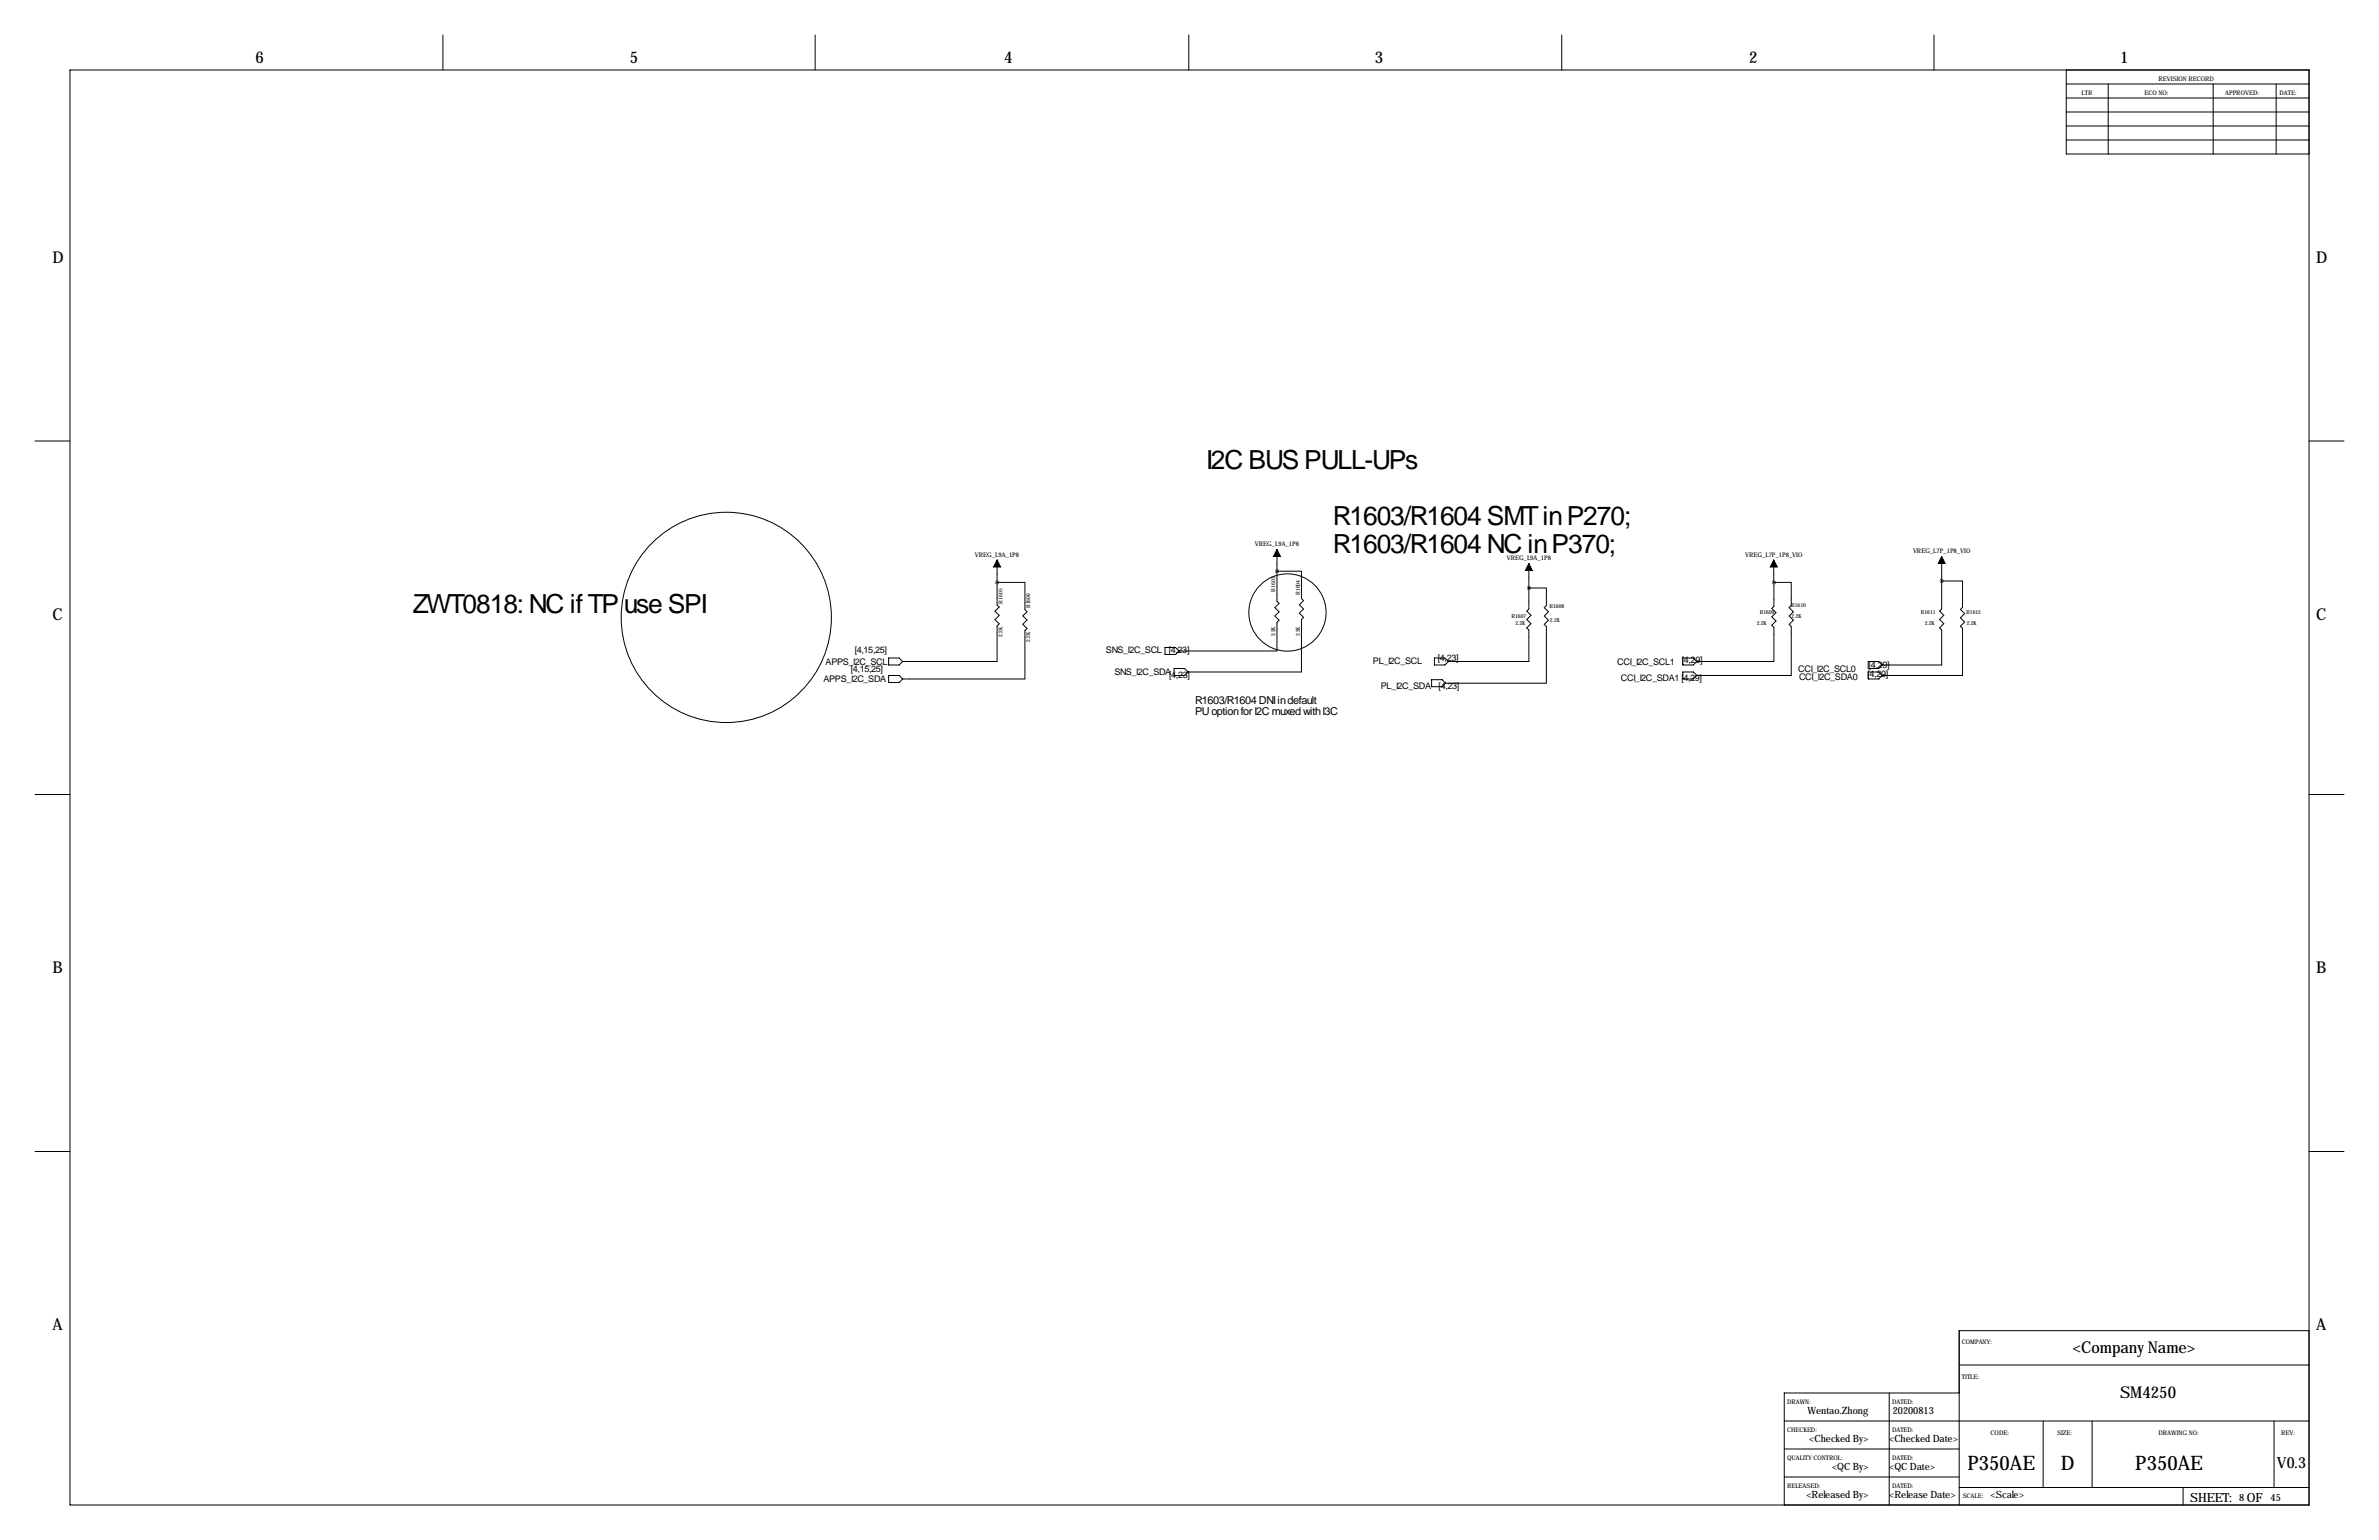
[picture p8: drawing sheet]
<svg xmlns="http://www.w3.org/2000/svg" width="864mm" height="559mm" viewBox="0 0 864 559" stroke-linecap="round" stroke-linejoin="round" font-family="sans-serif">
<defs><g id="words">
<g font-size="9.6">
<text x="437.9" y="170.2">I2C BUS PULL-UPs</text>
<text x="483.9" y="190.5">R1603/R1604 SMT in P270;</text>
<text x="483.9" y="200.7">R1603/R1604 NC in P370;</text>
<text x="149.9" y="222.3">ZWT0818: NC if TP use SPI</text>
</g>
<g font-size="7.3">
<text x="714.2" y="533.3">P350AE</text>
<text x="748.1" y="533.3">D</text>
<text x="775.1" y="533.3">P350AE</text>
</g>
<g font-size="5.9">
<text x="92.7" y="22.9">6</text>
<text x="228.6" y="22.9">5</text>
<text x="364.5" y="22.9">4</text>
<text x="499.1" y="22.9">3</text>
<text x="635" y="22.9">2</text>
<text x="769.6" y="22.9">1</text>
<text x="19" y="95.2">D</text>
<text x="840.7" y="95.2">D</text>
<text x="19" y="224.8">C</text>
<text x="840.7" y="224.8">C</text>
<text x="19" y="353.1">B</text>
<text x="840.7" y="353.1">B</text>
<text x="19" y="482.6">A</text>
<text x="840.7" y="482.6">A</text>
<text x="752.5" y="490.9">&lt;Company Name&gt;</text>
<text x="769.6" y="507.4">SM4250</text>
</g>
<text font-size="5.6" x="826.6" y="532.7">V0.3</text>
<g font-size="4.6">
<text x="795" y="544.8">SHEET:</text>
<text x="815.6" y="544.8">OF</text>
</g>
<g font-size="4">
<text x="433.8" y="255.5">R1603/R1604 DNI in default</text>
<text x="433.8" y="259.6">PU option for I2C muxed with I3C</text>
</g>
<g font-size="3.6">
<text x="656.1" y="513">Wentao.Zhong</text>
<text x="687.1" y="513">20200813</text>
<text x="656.8" y="523.2">&lt;Checked By&gt;</text>
<text x="685.8" y="523.2">&lt;Checked Date&gt;</text>
<text x="665.1" y="533.3">&lt;QC By&gt;</text>
<text x="685.8" y="533.3">&lt;QC Date&gt;</text>
<text x="655.7" y="543.5">&lt;Released By&gt;</text>
<text x="685.8" y="543.5">&lt;Release Date&gt;</text>
<text x="722.6" y="543.5">&lt;Scale&gt;</text>
<text x="812.8" y="544.8">8</text>
<text x="824.2" y="544.8">45</text>
</g>
<g font-size="3.3">
<text x="310.3" y="236.9">[4,15,25]</text>
<text x="401.5" y="237.1">SNS_I2C_SCL</text>
<text x="424.3" y="237.1">[4,23]</text>
<text x="522" y="239.9">[4,23]</text>
<text x="299.7" y="241.3">APPS_I2C_SCL</text>
<text x="308.9" y="243.9">[4,15,25]</text>
<text x="404.5" y="244.9">SNS_I2C_SDA</text>
<text x="498.4" y="240.9">PL_I2C_SCL</text>
<text x="587.1" y="241.4">CCI_I2C_SCL1</text>
<text x="610.5" y="240.8">[4,29]</text>
<text x="652.8" y="243.8">CCI_I2C_SCL0</text>
<text x="677.9" y="245.8">[4,29]</text>
<text x="678.4" y="242.2">[4,29]</text>
<text x="299" y="247.4">APPS_I2C_SDA</text>
<text x="424.4" y="246">[4,23]</text>
<text x="501.3" y="250">PL_I2C_SDA</text>
<text x="522.2" y="249.8">[4,23]</text>
<text x="588.4" y="246.9">CCI_I2C_SDA1 [4,29]</text>
<text x="653.1" y="246.9">CCI_I2C_SDA0</text>
</g>
<g font-size="2.3">
<text x="783.6" y="29.2">REVISION RECORD</text>
<text x="755.6" y="34.3">LTR</text>
<text x="778.5" y="34.3">ECO NO:</text>
<text x="807.7" y="34.3">APPROVED:</text>
<text x="827.5" y="34.3">DATE:</text>
<text x="353.9" y="201.9">VREG_L9A_1P8</text>
<text x="455.5" y="198.1">VREG_L9A_1P8</text>
<text x="547" y="203.2">VREG_L9A_1P8</text>
<text x="633.5" y="201.9">VREG_L7P_1P8_VIO</text>
<text x="694.4" y="200.7">VREG_L7P_1P8_VIO</text>
<text x="712.2" y="487.7">COMPANY:</text>
<text x="712.2" y="500.4">TITLE:</text>
<text x="648.7" y="509.3">DRAWN:</text>
<text x="686.8" y="509.3">DATED:</text>
<text x="648.7" y="519.4">CHECKED:</text>
<text x="686.8" y="519.4">DATED:</text>
<text x="722.6" y="520.7">CODE:</text>
<text x="746.8" y="520.7">SIZE:</text>
<text x="783.6" y="520.7">DRAWING NO:</text>
<text x="828" y="520.7">REV:</text>
<text x="648.7" y="529.6">QUALITY CONTROL:</text>
<text x="686.8" y="529.6">DATED:</text>
<text x="648.7" y="539.8">RELEASED:</text>
<text x="686.8" y="539.8">DATED:</text>
<text x="712.5" y="543.6">SCALE:</text>
</g>
<g font-size="2">
<text x="462.9" y="214.6" transform="rotate(-90 462.9 214.6)">R1603</text>
<text x="471.8" y="215.9" transform="rotate(-90 471.8 215.9)">R1604</text>
<text x="363.9" y="219" transform="rotate(-90 363.9 219)">R1605</text>
<text x="374" y="220.7" transform="rotate(-90 374 220.7)">R1606</text>
<text x="562.5" y="220.7">R1608</text>
<text x="650.2" y="220.4">R1610</text>
<text x="548.6" y="224.2">R1607</text>
<text x="550.1" y="226.7">2.2K</text>
<text x="562.7" y="225.8">2.2K</text>
<text x="637.7" y="226.7">2.2K</text>
<text x="638.8" y="222.9">R1609</text>
<text x="650.4" y="224.2">2.2K</text>
<text x="697.2" y="222.9">R1611</text>
<text x="698.7" y="226.7">2.2K</text>
<text x="713.7" y="222.9">R1612</text>
<text x="713.9" y="226.7">2.2K</text>
<text x="363.9" y="231.2" transform="rotate(-90 363.9 231.2)">2.2K</text>
<text x="374" y="232.9" transform="rotate(-90 374 232.9)">2.2K</text>
<text x="462.9" y="230.9" transform="rotate(-90 462.9 230.9)">2.2K</text>
<text x="471.8" y="230.9" transform="rotate(-90 471.8 230.9)">2.2K</text>
</g>
</g></defs>
<g fill="none" stroke="#000" stroke-width=".36">
<path d="M160.8 12.7v12.7M295.9 12.7v12.7M431.5 12.7v12.7M566.9 12.7v12.7M702.1 12.7v12.7M25.4 25.4h812.8v520.7h-812.8zM750.1 25.4v30.5h88.1M750.1 35.6h88.1M750.1 30.5h88.1M765.3 30.5v25.4M803.4 30.5v25.4M826.3 30.5v25.4"/>
<path d="M750.1 50.8h88.1M750.1 45.7h88.1M750.1 40.6h88.1M12.7 160h12.7M838.2 160h12.7M463.5 199.4v18.8l.8 .7-1.5 1.6 1.5 1.5-1.5 1.5 1.5 1.5-.8 .8v10.4h-35.5M361.9 203.2v16.3l.8 .8-1.5 1.5 1.5 1.5-1.5 1.5 1.5 1.6-.8 .7v12.9h-34.2M361.9 211.3h10.2v9.9l.7 .7-1.5 1.6 1.5 1.5-1.5 1.5 1.5 1.5-.7 .8v17.6h-44.4M463.5 207.3h8.9v9.9l.8 .7-1.5 1.6 1.5 1.5-1.5 1.5 1.5 1.5-.8 .8v19h-41.1M555 204.5v16.5l-.8 .7 1.6 1.6-1.6 1.5 1.6 1.5-1.6 1.5 .8 .8v11.4h-29.2M555 213.4h6.3v6.3l-.7 .8 1.5 1.5-1.5 1.5 1.5 1.5-1.5 1.6 .7 .7v20.6h-36.5M643.9 203.2v8.1"/>
<path d="M643.9 211.3v8.7l-.7 .8 1.5 1.5-1.5 1.5 1.5 1.5-1.5 1.6 .7 .7v12.4h-28M643.9 211.3h6.3v8.4l-.7 .8 1.5 1.5-1.5 1.5 1.5 1.5-1.5 1.6 .7 .7v17.8h-34.3M704.8 201.9v19.1l-.7 .7 1.5 1.6-1.5 1.5 1.5 1.5-1.5 1.5 .7 .8v12.7h-21.5M704.8 210.8h7.6v9.6l-.7 .7 1.5 1.6-1.5 1.5 1.5 1.5-1.5 1.5 .7 .8v17.1h-29.1M322.6 238.8h3.8l1.3 1.2-1.3 1.3h-3.8zM422.9 234.9h3.8l1.3 1.3-1.3 1.3h-3.8zM520.7 238.8h3.8l1.3 1.2-1.3 1.3h-3.8zM610.9 238.8h3.8l1.2 1.2-1.2 1.3h-3.8zM322.6 245.1h3.8l1.3 1.3-1.3 1.2h-3.8zM426.2 242.6h3.8l1.3 1.2-1.3 1.3h-3.8zM519.7 246.6h3.8l1.3 1.3-1.3 1.3h-3.8zM610.9 243.8h3.8l1.2 1.3-1.2 1.3h-3.8z"/>
<path d="M678.2 243.8h3.8l1.3 1.3-1.3 1.3h-3.8zM678.2 240h3.8l1.3 1.3-1.3 1.3h-3.8zM12.7 288.3h12.7M838.2 288.3h12.7M12.7 417.8h12.7M838.2 417.8h12.7M711.2 495.3h127M838.2 482.9h-127v63.2M647.7 515.6h190.5M685.8 505.5v40.6M711.2 505.5h-63.5v40.6M741.7 515.6v24.2"/>
<path d="M759.5 515.6v24.2M825.5 515.6v24.2M647.7 535.9h63.5M647.7 525.8h63.5M711.2 539.8h127M792.5 539.8v6.3"/>
<circle cx="263.7" cy="224" r="38.2"/>
<circle cx="467.4" cy="222.2" r="14"/>
</g>
<path d="M463.5 199.4l1.3 2.5h-2.5zM361.9 203.2l1.3 2.5h-2.5zM555 204.5l1.3 2.5h-2.6zM643.9 203.2l1.3 2.5h-2.6zM704.8 201.9l1.3 2.6h-2.5z" fill="#000" stroke="#000" stroke-width=".36"/>
<path d="M361.9 211.3a.05 .05 0 0 0 .1 0 .05 .05 0 0 0-.1 0zM463.5 207.3a.05 .05 0 0 0 .1 0 .05 .05 0 0 0-.1 0zM643.9 211.3a.05 .05 0 0 0 .1 0 .05 .05 0 0 0-.1 0zM554.9 213.4a.05 .05 0 0 0 .1 0 .05 .05 0 0 0-.1 0zM704.8 210.8a.05 .05 0 0 0 .1 0 .05 .05 0 0 0-.1 0z" fill="#000" stroke="#000" stroke-width="1.3"/>
<use href="#words"/>
</svg>
